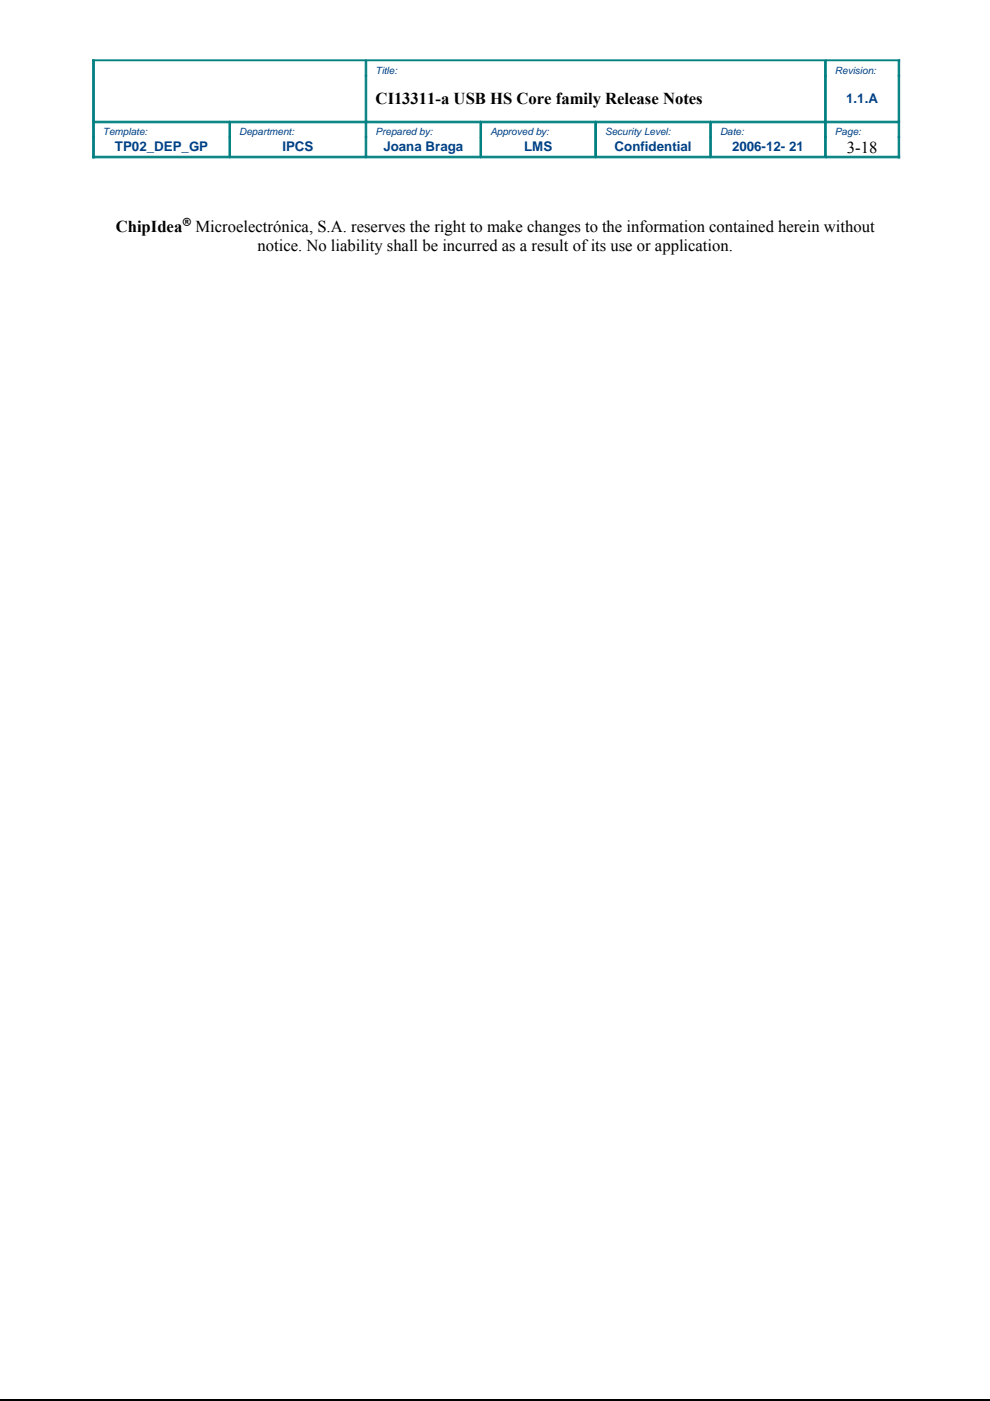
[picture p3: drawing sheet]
<svg xmlns="http://www.w3.org/2000/svg" width="210mm" height="297mm" viewBox="0 0 210 297" stroke-linecap="round" stroke-linejoin="round" font-family="sans-serif">
<defs><g id="words">
<g font-size="3.5">
<text x="79.6" y="22.2">CI13311-a USB HS Core family Release Notes</text>
<text x="179.6" y="32.3">3-18</text>
<text x="24.6" y="49.2">ChipIdea</text>
<text x="41.5" y="49.2">Microelectrónica, S.A. reserves the right to make changes to the information contained herein without</text>
<text x="54.6" y="53.3">notice. No liability shall be incurred as a result ofits use or application.</text>
</g>
<g font-size="2.8" fill="#004186">
<text x="179.4" y="21.9">1.1.A</text>
<text x="24.4" y="32.1">TP02_DEP_GP</text>
<text x="59.9" y="32.1">IPCS</text>
<text x="81.3" y="32.1">Joana Braga</text>
<text x="111.1" y="32.1">LMS</text>
<text x="130.3" y="32.1">Confidential</text>
<text x="155.2" y="32.1">2006-12- 21</text>
</g>
<g font-size="2.1" fill="#004186">
<text x="79.6" y="15.6">Title:</text>
<text x="177" y="15.6">Revision:</text>
<text x="21.8" y="28.6">Template:</text>
<text x="50.7" y="28.6">Department:</text>
<text x="79.6" y="28.6">Prepared by:</text>
<text x="104" y="28.6">Approved by:</text>
<text x="128.3" y="28.6">Security Level:</text>
<text x="152.7" y="28.6">Date:</text>
<text x="177" y="28.6">Page:</text>
</g>
<text font-size="2" x="38.7" y="47.8">®</text>
</g></defs>
<path d="M0 297h210" fill="none" stroke="#000" stroke-width=".71" stroke-linecap="butt"/>
<g fill="#008080" stroke="#008080" stroke-width=".21">
<path d="M175.2 12.7h15.5v.2h-15.5z" fill-rule="evenodd"/>
<path d="M19.6 12.7h58v.2h-58z" fill-rule="evenodd"/>
<path d="M77.6 12.7h97.6v.2h-97.6z" fill-rule="evenodd"/>
<path d="M175.2 25.7h15.2v.3h-15.2z" fill-rule="evenodd"/>
<path d="M48.7 25.7h28.9v.3h-28.9z" fill-rule="evenodd"/>
<path d="M150.6 25.7h24.6v.3h-24.6z" fill-rule="evenodd"/>
<path d="M20 25.7h28.7v.3h-28.7z" fill-rule="evenodd"/>
<path d="M77.6 25.7h24.3v.3h-24.3z" fill-rule="evenodd"/>
<path d="M101.9 25.7h24.4v.3h-24.4z" fill-rule="evenodd"/>
<path d="M126.3 25.7h24.3v.3h-24.3z" fill-rule="evenodd"/>
<path d="M175.2 33.1h15.5v.4h-15.5z" fill-rule="evenodd"/>
<path d="M19.6 33.1h29.1v.4h-29.1z" fill-rule="evenodd"/>
<path d="M48.7 33.1h28.9v.4h-28.9z" fill-rule="evenodd"/>
<path d="M77.6 33.1h24.3v.4h-24.3z" fill-rule="evenodd"/>
<path d="M101.9 33.1h24.4v.4h-24.4z" fill-rule="evenodd"/>
<path d="M126.3 33.1h24.3v.4h-24.3z" fill-rule="evenodd"/>
<path d="M150.6 33.1h24.6v.4h-24.6z" fill-rule="evenodd"/>
<path d="M19.6 29.1h.4v4.4h-.4z" fill-rule="evenodd"/>
<path d="M19.6 12.7h.4v13h-.4z" fill-rule="evenodd"/>
<path d="M19.6 25.7h.4v3.4h-.4z" fill-rule="evenodd"/>
<path d="M48.5 26.1h.4v3h-.4z" fill-rule="evenodd"/>
<path d="M48.5 29.1h.4v4h-.4z" fill-rule="evenodd"/>
<path d="M77.4 16.1h.4v9.6h-.4z" fill-rule="evenodd"/>
<path d="M77.4 13.1h.4v3h-.4z" fill-rule="evenodd"/>
<path d="M77.4 25.7h.4v3.4h-.4z" fill-rule="evenodd"/>
<path d="M77.4 29.1h.4v4h-.4z" fill-rule="evenodd"/>
<path d="M101.8 26.1h.3v3h-.3z" fill-rule="evenodd"/>
<path d="M101.8 29.1h.3v4h-.3z" fill-rule="evenodd"/>
<path d="M126.1 26.1h.4v3h-.4z" fill-rule="evenodd"/>
<path d="M126.1 29.1h.4v4h-.4z" fill-rule="evenodd"/>
<path d="M150.5 26.1h.3v3h-.3z" fill-rule="evenodd"/>
<path d="M150.5 29.1h.3v4h-.3z" fill-rule="evenodd"/>
<path d="M174.8 13.1h.4v3h-.4z" fill-rule="evenodd"/>
<path d="M174.8 16.1h.4v9.6h-.4z" fill-rule="evenodd"/>
<path d="M174.8 25.7h.4v3.4h-.4z" fill-rule="evenodd"/>
<path d="M174.8 29.1h.4v4h-.4z" fill-rule="evenodd"/>
<path d="M190.4 29.1h.3v4.4h-.3z" fill-rule="evenodd"/>
<path d="M190.4 16.1h.3v9.6h-.3z" fill-rule="evenodd"/>
<path d="M190.4 12.7h.3v3.4h-.3z" fill-rule="evenodd"/>
<path d="M190.4 25.7h.3v3.4h-.3z" fill-rule="evenodd"/>
</g>
<use href="#words"/>
</svg>
